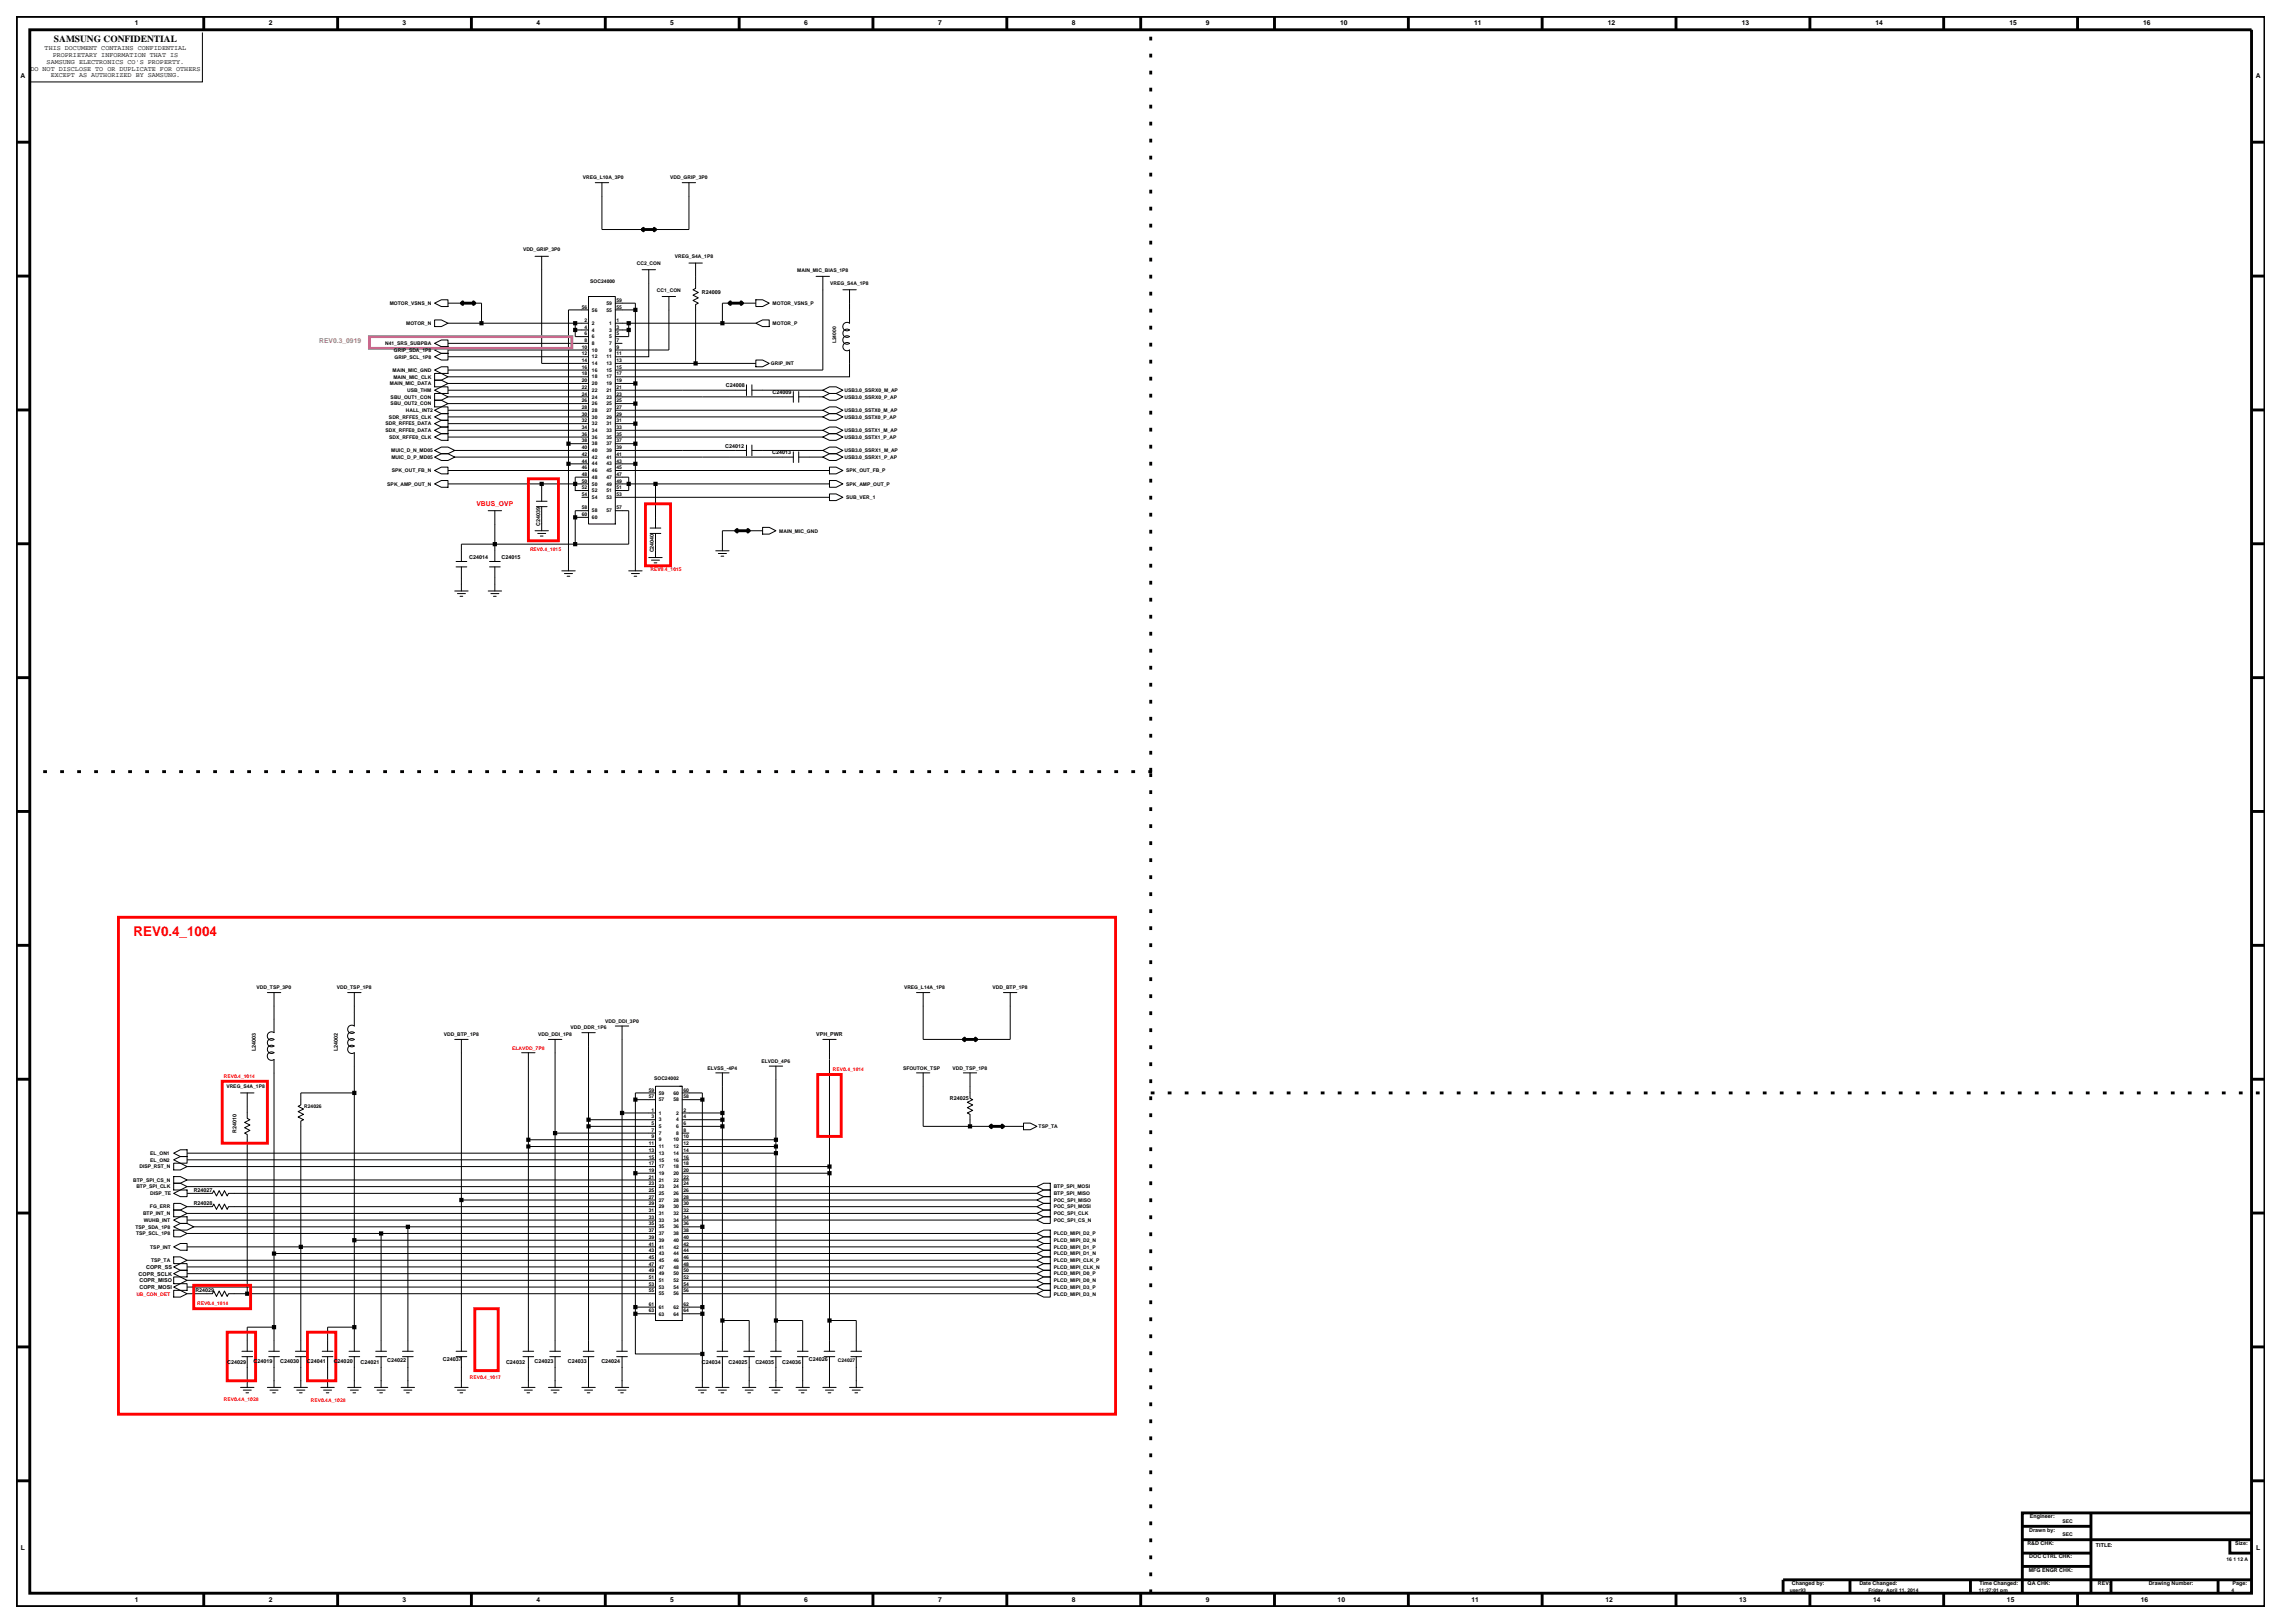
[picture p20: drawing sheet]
<svg xmlns="http://www.w3.org/2000/svg" width="420mm" height="297mm" viewBox="0 0 420 297" stroke-linecap="round" stroke-linejoin="round" font-family="sans-serif">
<defs><g id="words">
<text font-size="2.5" fill="#f00" x="24.4" y="171.2">REV0.4_1004</text>
<text font-size="1.7" x="9.9" y="7.7">SAMSUNG CONFIDENTIAL</text>
<g font-size="1.2">
<text x="24.7" y="4.7">1</text>
<text x="49.2" y="4.7">2</text>
<text x="73.7" y="4.7">3</text>
<text x="98.2" y="4.7">4</text>
<text x="122.7" y="4.7">5</text>
<text x="147.2" y="4.7">6</text>
<text x="171.7" y="4.7">7</text>
<text x="196.2" y="4.7">8</text>
<text x="220.7" y="4.7">9</text>
<text x="245.3" y="4.7">10</text>
<text x="269.8" y="4.7">11</text>
<text x="294.3" y="4.7">12</text>
<text x="318.7" y="4.7">13</text>
<text x="343.2" y="4.7">14</text>
<text x="367.7" y="4.7">15</text>
<text x="392.2" y="4.7">16</text>
<text x="8.2" y="9.2">THIS DOCUMENT CONTAINS CONFIDENTIAL</text>
<text x="8.5" y="11.7">SAMSUNG ELECTRONICS CO'S PROPERTY.</text>
<text x="9.6" y="10.5">PROPRIETARY INFORMATION THAT IS</text>
<text x="3.8" y="14.2">A</text>
<text x="5.6" y="12.9">DO NOT DISCLOSE TO OR DUPLICATE FOR OTHERS</text>
<text x="9.3" y="14.1">EXCEPT AS AUTHORIZED BY SAMSUNG.</text>
<text x="412.8" y="14.2">A</text>
<text x="3.8" y="283.7">L</text>
<text x="412.9" y="283.7">L</text>
<text x="24.7" y="293.2">1</text>
<text x="49.2" y="293.2">2</text>
<text x="73.7" y="293.2">3</text>
<text x="98.2" y="293.2">4</text>
<text x="122.7" y="293.2">5</text>
<text x="147.2" y="293.2">6</text>
<text x="171.7" y="293.2">7</text>
<text x="196.2" y="293.2">8</text>
<text x="220.7" y="293.2">9</text>
<text x="244.8" y="293.2">10</text>
<text x="269.3" y="293.2">11</text>
<text x="293.8" y="293.2">12</text>
<text x="318.3" y="293.2">13</text>
<text x="342.8" y="293.2">14</text>
<text x="367.3" y="293.2">15</text>
<text x="391.8" y="293.2">16</text>
</g>
<text font-size="1.2" fill="#9f5f9f" x="58.4" y="62.8">REV0.3_0919</text>
<text font-size="1.2" fill="#f00" x="87.2" y="92.7">VBUS_OVP</text>
<g font-size="1">
<text x="128.4" y="53.8">R24009</text>
<text x="132.8" y="70.9">C24008</text>
<text x="141.4" y="72.1">C24009</text>
<text x="132.7" y="81.9">C24012</text>
<text x="141.3" y="83.1">C24013</text>
<text x="98.8" y="96.2" transform="rotate(-90 98.8 96.2)">C24039</text>
<text x="119.6" y="101.1" transform="rotate(-90 119.6 101.1)">C24040</text>
<text x="85.9" y="102.3">C24014</text>
<text x="91.8" y="102.3">C24015</text>
<text x="149.4" y="189.6">VPH_PWR</text>
<text x="46.8" y="192.3" transform="rotate(-90 46.8 192.3)">L24003</text>
<text x="61.8" y="192.3" transform="rotate(-90 61.8 192.3)">L24002</text>
<text x="173.8" y="201.2">R24025</text>
<text x="43.3" y="207.3" transform="rotate(-90 43.3 207.3)">R24010</text>
<text x="35.5" y="218.1">R24027</text>
<text x="35.5" y="220.5">R24028</text>
<text x="25.4" y="233.4">COPR_SCLK</text>
<text x="26.7" y="232.2">COPR_SS</text>
<text x="25.5" y="234.6">COPR_MISO</text>
<text x="25.5" y="235.9">COPR_MOSI</text>
<text x="35.8" y="236.4">R24029</text>
<text x="41.6" y="249.6">C24029</text>
<text x="46.4" y="249.4">C24019</text>
<text x="51.3" y="249.4">C24030</text>
<text x="56.2" y="249.4">C24041</text>
<text x="61.1" y="249.4">C24020</text>
<text x="66" y="249.6">C24021</text>
<text x="70.9" y="249.3">C24022</text>
<text x="81.1" y="249.1">C24037</text>
<text x="92.6" y="249.6">C24032</text>
<text x="97.8" y="249.4">C24023</text>
<text x="103.9" y="249.4">C24033</text>
<text x="110.1" y="249.4">C24024</text>
<text x="128.4" y="249.6">C24034</text>
<text x="133.3" y="249.6">C24025</text>
<text x="138.2" y="249.6">C24035</text>
<text x="143.1" y="249.6">C24036</text>
<text x="148" y="249.1">C24026</text>
<text x="371.4" y="280.2">Drawn by:</text>
<text x="371.5" y="277.8">Engineer:</text>
<text x="371" y="282.7">R&amp;D CHK:</text>
<text x="371.3" y="287.6">MFG ENGR CHK:</text>
<text x="371.4" y="285.2">DOC CTRL CHK:</text>
<text x="383.6" y="283">TITLE:</text>
<text x="409.1" y="282.7">Size:</text>
<text x="327.9" y="290.1">Changed by:</text>
<text x="340.3" y="290.1">Date Changed:</text>
<text x="362.2" y="290.1">Time Changed:</text>
<text x="371.1" y="290.1">QA CHK:</text>
<text x="383.9" y="290.1">REV:</text>
<text x="393.2" y="290.1">Drawing Number:</text>
<text x="408.6" y="290.1">Page:</text>
</g>
<g font-size=".9">
<text x="106.6" y="32.8">VREG_L10A_3P0</text>
<text x="122.7" y="32.8">VDD_GRIP_3P0</text>
<text x="95.7" y="46">VDD_GRIP_3P0</text>
<text x="123.5" y="47.2">VREG_S4A_1P8</text>
<text x="108" y="51.8">SOC24000</text>
<text x="116.5" y="48.5">CC2_CON</text>
<text x="120.2" y="53.4">CC1_CON</text>
<text x="145.9" y="49.7">MAIN_MIC_BIAS_1P8</text>
<text x="152" y="52.1">VREG_S4A_1P8</text>
<text x="71.3" y="55.8">MOTOR_VSNS_N</text>
<text x="74.3" y="59.5">MOTOR_N</text>
<text x="106.5" y="56.5">56</text>
<text x="107" y="58.9">2</text>
<text x="108.3" y="57">56</text>
<text x="108.3" y="59.5">2</text>
<text x="111" y="57">55</text>
<text x="111" y="55.8">59</text>
<text x="111.5" y="59.5">1</text>
<text x="112.8" y="56.5">55</text>
<text x="112.8" y="55.2">59</text>
<text x="112.8" y="58.9">1</text>
<text x="141.4" y="59.5">MOTOR_P</text>
<text x="141.4" y="55.8">MOTOR_VSNS_P</text>
<text x="70.5" y="63.2">N41_SRS_SUBPBA</text>
<text x="72.1" y="64.4">GRIP_SDA_1P8</text>
<text x="72.2" y="65.6">GRIP_SCL_1P8</text>
<text x="106.5" y="63.8">10</text>
<text x="106.5" y="65">12</text>
<text x="107" y="61.3">6</text>
<text x="107" y="62.6">8</text>
<text x="107" y="60.1">4</text>
<text x="108.3" y="63.1">8</text>
<text x="108.3" y="61.9">6</text>
<text x="108.3" y="60.7">4</text>
<text x="108.3" y="64.4">10</text>
<text x="108.3" y="65.6">12</text>
<text x="111" y="65.6">11</text>
<text x="111.5" y="63.1">7</text>
<text x="111.5" y="64.4">9</text>
<text x="111.5" y="61.9">5</text>
<text x="111.5" y="60.7">3</text>
<text x="112.8" y="65">11</text>
<text x="112.8" y="62.6">7</text>
<text x="112.8" y="63.8">9</text>
<text x="112.8" y="61.3">5</text>
<text x="112.8" y="60.1">3</text>
<text x="153" y="62.8" transform="rotate(-90 153 62.8)">L24000</text>
<text x="71.3" y="70.5">MAIN_MIC_DATA</text>
<text x="71.9" y="68">MAIN_MIC_GND</text>
<text x="72" y="69.3">MAIN_MIC_CLK</text>
<text x="74.5" y="71.7">USB_THM</text>
<text x="106.5" y="67.5">16</text>
<text x="106.5" y="68.7">18</text>
<text x="106.5" y="69.9">20</text>
<text x="106.5" y="71.2">22</text>
<text x="106.5" y="66.3">14</text>
<text x="108.3" y="68">16</text>
<text x="108.3" y="69.3">18</text>
<text x="108.3" y="70.5">20</text>
<text x="108.3" y="71.7">22</text>
<text x="108.3" y="66.8">14</text>
<text x="111" y="69.3">17</text>
<text x="111" y="70.5">19</text>
<text x="111" y="71.7">21</text>
<text x="111" y="66.8">13</text>
<text x="111" y="68">15</text>
<text x="112.8" y="68.7">17</text>
<text x="112.8" y="69.9">19</text>
<text x="112.8" y="71.2">21</text>
<text x="112.8" y="66.3">13</text>
<text x="112.8" y="67.5">15</text>
<text x="141.1" y="66.8">GRIP_INT</text>
<text x="154.6" y="71.7">USB3.0_SSRX0_M_AP</text>
<text x="70.5" y="77.9">SDR_RFFE5_DATA</text>
<text x="71.2" y="76.6">SDR_RFFE5_CLK</text>
<text x="71.5" y="74.2">SBU_OUT2_CON</text>
<text x="71.5" y="72.9">SBU_OUT1_CON</text>
<text x="74.3" y="75.4">HALL_INT2</text>
<text x="106.5" y="76.1">30</text>
<text x="106.5" y="77.3">32</text>
<text x="106.5" y="72.4">24</text>
<text x="106.5" y="73.6">26</text>
<text x="106.5" y="74.8">28</text>
<text x="108.3" y="76.6">30</text>
<text x="108.3" y="77.8">32</text>
<text x="108.3" y="72.9">24</text>
<text x="108.3" y="74.2">26</text>
<text x="108.3" y="75.4">28</text>
<text x="111" y="77.8">31</text>
<text x="111" y="72.9">23</text>
<text x="111" y="74.2">25</text>
<text x="111" y="75.4">27</text>
<text x="111" y="76.6">29</text>
<text x="112.8" y="77.3">31</text>
<text x="112.8" y="72.4">23</text>
<text x="112.8" y="73.6">25</text>
<text x="112.8" y="74.8">27</text>
<text x="112.8" y="76.1">29</text>
<text x="154.6" y="75.4">USB3.0_SSTX0_M_AP</text>
<text x="154.6" y="76.6">USB3.0_SSTX0_P_AP</text>
<text x="154.6" y="72.9">USB3.0_SSRX0_P_AP</text>
<text x="70.6" y="79.1">SDX_RFFE0_DATA</text>
<text x="71.2" y="80.3">SDX_RFFE0_CLK</text>
<text x="71.6" y="82.8">MUIC_D_N_MD05</text>
<text x="71.6" y="84">MUIC_D_P_MD05</text>
<text x="106.5" y="80.9">38</text>
<text x="106.5" y="82.2">40</text>
<text x="106.5" y="83.4">42</text>
<text x="106.5" y="78.5">34</text>
<text x="106.5" y="79.7">36</text>
<text x="108.3" y="81.5">38</text>
<text x="108.3" y="82.7">40</text>
<text x="108.3" y="83.9">42</text>
<text x="108.3" y="79.1">34</text>
<text x="108.3" y="80.3">36</text>
<text x="111" y="82.7">39</text>
<text x="111" y="83.9">41</text>
<text x="111" y="79.1">33</text>
<text x="111" y="80.3">35</text>
<text x="111" y="81.5">37</text>
<text x="112.8" y="80.9">37</text>
<text x="112.8" y="82.2">39</text>
<text x="112.8" y="83.4">41</text>
<text x="112.8" y="78.5">33</text>
<text x="112.8" y="79.7">35</text>
<text x="154.6" y="82.8">USB3.0_SSRX1_M_AP</text>
<text x="154.6" y="84">USB3.0_SSRX1_P_AP</text>
<text x="154.6" y="80.3">USB3.0_SSTX1_P_AP</text>
<text x="154.6" y="79.1">USB3.0_SSTX1_M_AP</text>
<text x="70.9" y="88.9">SPK_AMP_OUT_N</text>
<text x="71.7" y="86.4">SPK_OUT_FB_N</text>
<text x="106.5" y="89.5">52</text>
<text x="106.5" y="84.6">44</text>
<text x="106.5" y="85.8">46</text>
<text x="106.5" y="87.1">48</text>
<text x="106.5" y="88.3">50</text>
<text x="108.3" y="86.4">46</text>
<text x="108.3" y="87.6">48</text>
<text x="108.3" y="88.8">50</text>
<text x="108.3" y="85.2">44</text>
<text x="111" y="86.4">45</text>
<text x="111" y="87.6">47</text>
<text x="111" y="88.8">49</text>
<text x="111" y="85.2">43</text>
<text x="112.8" y="85.8">45</text>
<text x="112.8" y="87.1">47</text>
<text x="112.8" y="88.3">49</text>
<text x="112.8" y="89.5">51</text>
<text x="112.8" y="84.6">43</text>
<text x="154.9" y="88.9">SPK_AMP_OUT_P</text>
<text x="154.9" y="86.4">SPK_OUT_FB_P</text>
<text x="106.5" y="94.4">60</text>
<text x="106.5" y="90.8">54</text>
<text x="106.5" y="93.2">58</text>
<text x="108.3" y="95">60</text>
<text x="108.3" y="90.1">52</text>
<text x="108.3" y="91.3">54</text>
<text x="108.3" y="93.8">58</text>
<text x="111" y="91.3">53</text>
<text x="111" y="93.8">57</text>
<text x="111" y="90.1">51</text>
<text x="112.8" y="90.8">53</text>
<text x="112.8" y="93.2">57</text>
<text x="154.9" y="91.3">SUB_VER_1</text>
<text x="142.6" y="97.4">MAIN_MIC_GND</text>
<text x="47" y="181">VDD_TSP_3P0</text>
<text x="61.7" y="181">VDD_TSP_1P8</text>
<text x="165.4" y="181">VREG_L14A_1P8</text>
<text x="181.7" y="181">VDD_BTP_1P8</text>
<text x="81.2" y="189.6">VDD_BTP_1P8</text>
<text x="98.5" y="189.6">VDD_DDI_1P8</text>
<text x="104.4" y="188.4">VDD_DDR_1P6</text>
<text x="110.8" y="187.2">VDD_DDI_3P0</text>
<text x="119.7" y="197.5">SOC24002</text>
<text x="129.5" y="195.7">ELVSS_-4P4</text>
<text x="139.4" y="194.5">ELVDD_4P6</text>
<text x="165.3" y="195.7">SFOUTOK_TSP</text>
<text x="174.3" y="195.7">VDD_TSP_1P8</text>
<text x="41.4" y="199.1">VREG_S4A_1P8</text>
<text x="55.7" y="202.8">R24026</text>
<text x="118.7" y="199.7">59</text>
<text x="118.7" y="201">57</text>
<text x="119.2" y="203.4">1</text>
<text x="120.6" y="201.5">57</text>
<text x="120.6" y="200.3">59</text>
<text x="120.6" y="204">1</text>
<text x="123.2" y="201.5">58</text>
<text x="123.2" y="200.3">60</text>
<text x="123.7" y="204">2</text>
<text x="125.1" y="199.7">60</text>
<text x="125.1" y="201">58</text>
<text x="125.1" y="203.4">2</text>
<text x="118.7" y="209.5">11</text>
<text x="119.2" y="207.1">7</text>
<text x="119.2" y="208.3">9</text>
<text x="119.2" y="205.9">5</text>
<text x="119.2" y="204.6">3</text>
<text x="120.6" y="207.6">7</text>
<text x="120.6" y="208.9">9</text>
<text x="120.6" y="206.4">5</text>
<text x="120.6" y="205.2">3</text>
<text x="123.2" y="208.9">10</text>
<text x="123.7" y="207.6">8</text>
<text x="123.7" y="206.4">6</text>
<text x="123.7" y="205.2">4</text>
<text x="125.1" y="208.3">10</text>
<text x="125.1" y="209.5">12</text>
<text x="125.1" y="207.1">8</text>
<text x="125.1" y="205.9">6</text>
<text x="125.1" y="204.6">4</text>
<text x="190.1" y="206.4">TSP_TA</text>
<text x="25.5" y="213.8">DISP_RST_N</text>
<text x="27.5" y="211.3">EL_ON1</text>
<text x="27.5" y="212.6">EL_ON2</text>
<text x="118.7" y="215.7">21</text>
<text x="118.7" y="212">15</text>
<text x="118.7" y="213.2">17</text>
<text x="118.7" y="214.4">19</text>
<text x="118.7" y="210.8">13</text>
<text x="120.6" y="211.3">13</text>
<text x="120.6" y="212.5">15</text>
<text x="120.6" y="213.8">17</text>
<text x="120.6" y="215">19</text>
<text x="120.6" y="210.1">11</text>
<text x="123.2" y="215">20</text>
<text x="123.2" y="211.3">14</text>
<text x="123.2" y="212.5">16</text>
<text x="123.2" y="213.8">18</text>
<text x="123.2" y="210.1">12</text>
<text x="125.1" y="215.7">22</text>
<text x="125.1" y="210.8">14</text>
<text x="125.1" y="212">16</text>
<text x="125.1" y="213.2">18</text>
<text x="125.1" y="214.4">20</text>
<text x="24.4" y="216.2">BTP_SPI_CS_N</text>
<text x="25" y="217.5">BTP_SPI_CLK</text>
<text x="27.4" y="221.1">FG_ERR</text>
<text x="27.5" y="218.7">DISP_TE</text>
<text x="118.7" y="220.6">29</text>
<text x="118.7" y="221.8">31</text>
<text x="118.7" y="216.9">23</text>
<text x="118.7" y="218.1">25</text>
<text x="118.7" y="219.3">27</text>
<text x="120.6" y="221.1">29</text>
<text x="120.6" y="216.2">21</text>
<text x="120.6" y="217.4">23</text>
<text x="120.6" y="218.7">25</text>
<text x="120.6" y="219.9">27</text>
<text x="123.2" y="219.9">28</text>
<text x="123.2" y="221.1">30</text>
<text x="123.2" y="216.2">22</text>
<text x="123.2" y="217.4">24</text>
<text x="123.2" y="218.7">26</text>
<text x="125.1" y="220.6">30</text>
<text x="125.1" y="221.8">32</text>
<text x="125.1" y="216.9">24</text>
<text x="125.1" y="218.1">26</text>
<text x="125.1" y="219.3">28</text>
<text x="192.8" y="217.5">BTP_SPI_MOSI</text>
<text x="192.8" y="218.7">BTP_SPI_MISO</text>
<text x="192.8" y="219.9">POC_SPI_MISO</text>
<text x="192.8" y="221.1">POC_SPI_MOSI</text>
<text x="24.8" y="224.8">TSP_SDA_1P8</text>
<text x="24.9" y="226">TSP_SCL_1P8</text>
<text x="26.2" y="222.4">BTP_INT_N</text>
<text x="26.3" y="223.6">WUHB_INT</text>
<text x="118.7" y="224.2">35</text>
<text x="118.7" y="225.5">37</text>
<text x="118.7" y="226.7">39</text>
<text x="118.7" y="227.9">41</text>
<text x="118.7" y="223">33</text>
<text x="120.6" y="224.8">35</text>
<text x="120.6" y="226">37</text>
<text x="120.6" y="227.2">39</text>
<text x="120.6" y="222.3">31</text>
<text x="120.6" y="223.6">33</text>
<text x="123.2" y="224.8">36</text>
<text x="123.2" y="226">38</text>
<text x="123.2" y="227.2">40</text>
<text x="123.2" y="222.3">32</text>
<text x="123.2" y="223.6">34</text>
<text x="125.1" y="227.9">42</text>
<text x="125.1" y="224.2">36</text>
<text x="125.1" y="225.5">38</text>
<text x="125.1" y="226.7">40</text>
<text x="125.1" y="223">34</text>
<text x="192.8" y="222.4">POC_SPI_CLK</text>
<text x="192.8" y="223.6">POC_SPI_CS_N</text>
<text x="192.8" y="226">PLCD_MIPI_D2_P</text>
<text x="192.8" y="227.3">PLCD_MIPI_D2_N</text>
<text x="27.5" y="228.5">TSP_INT</text>
<text x="27.7" y="230.9">TSP_TA</text>
<text x="118.7" y="229.1">43</text>
<text x="118.7" y="230.4">45</text>
<text x="118.7" y="231.6">47</text>
<text x="118.7" y="232.8">49</text>
<text x="120.6" y="229.7">43</text>
<text x="120.6" y="230.9">45</text>
<text x="120.6" y="232.1">47</text>
<text x="120.6" y="233.4">49</text>
<text x="120.6" y="228.5">41</text>
<text x="123.2" y="233.4">50</text>
<text x="123.2" y="228.5">42</text>
<text x="123.2" y="229.7">44</text>
<text x="123.2" y="230.9">46</text>
<text x="123.2" y="232.1">48</text>
<text x="125.1" y="232.8">50</text>
<text x="125.1" y="229.1">44</text>
<text x="125.1" y="230.4">46</text>
<text x="125.1" y="231.6">48</text>
<text x="192.8" y="229.7">PLCD_MIPI_D1_N</text>
<text x="192.8" y="230.9">PLCD_MIPI_CLK_P</text>
<text x="192.8" y="232.2">PLCD_MIPI_CLK_N</text>
<text x="192.8" y="233.4">PLCD_MIPI_D0_P</text>
<text x="192.8" y="228.5">PLCD_MIPI_D1_P</text>
<text x="118.7" y="238.9">61</text>
<text x="118.7" y="234">51</text>
<text x="118.7" y="235.3">53</text>
<text x="118.7" y="236.5">55</text>
<text x="120.6" y="239.5">61</text>
<text x="120.6" y="234.6">51</text>
<text x="120.6" y="235.8">53</text>
<text x="120.6" y="237">55</text>
<text x="123.2" y="239.5">62</text>
<text x="123.2" y="234.6">52</text>
<text x="123.2" y="235.8">54</text>
<text x="123.2" y="237">56</text>
<text x="125.1" y="238.9">62</text>
<text x="125.1" y="234">52</text>
<text x="125.1" y="235.3">54</text>
<text x="125.1" y="236.5">56</text>
<text x="192.8" y="234.6">PLCD_MIPI_D0_N</text>
<text x="192.8" y="235.8">PLCD_MIPI_D3_P</text>
<text x="192.8" y="237.1">PLCD_MIPI_D3_N</text>
<text x="118.7" y="240.2">63</text>
<text x="120.6" y="240.7">63</text>
<text x="123.2" y="240.7">64</text>
<text x="125.1" y="240.2">64</text>
<text x="153.3" y="249.3">C24027</text>
<text x="377.5" y="278.7">SEC</text>
<text x="377.5" y="281.1">SEC</text>
<text x="407.5" y="285.7">16 1 12 A</text>
<text x="327.5" y="291.2">user93</text>
<text x="341.9" y="291.2">Friday, April 11, 2014</text>
<text x="362.1" y="291.2">11:27:01 pm</text>
<text x="408.4" y="291.2">4</text>
</g>
<g font-size=".9" fill="#f00">
<text x="97" y="100.8">REV0.4_1015</text>
<text x="119" y="104.5">REV0.4_1015</text>
<text x="41" y="197.2">REV0.4_1014</text>
<text x="93.7" y="192">ELAVDD_7P8</text>
<text x="152.4" y="196">REV0.4_1014</text>
<text x="25" y="237.1">UB_CON_DET</text>
<text x="36.1" y="238.9">REV0.4_1014</text>
<text x="41" y="256.3">REV0.4A_1028</text>
<text x="56.9" y="256.6">REV0.4A_1028</text>
<text x="86" y="252.3">REV0.4_1017</text>
</g>
</g></defs>
<!-- layer: MFD Layer /idea/tmp/Extended-Print.kj100.kim.sheet4.16.mfd -->
<g fill="none" stroke="#000" stroke-width=".18">
<path d="M37 5.9v9.1h-31.5M108.9 33.4h2.5M110.2 33.4v8.6h7.3M124.8 33.4h2.5M126.1 33.4v8.6h-6.1M79.5 58.5h1.3l1.2 .6-1.2 .7h-1.3zM79.5 55.5l1.3-.6h1.2v1.2h-1.2zM82 59.1h6.1M82 55.5h2.4M86.9 55.5h1.2v3.6h17.2M97.9 46.9h2.5M99.1 46.9v19.6h8.6"/>
<path d="M105.3 59.1v1.3h2.4M105.3 59.1h2.4M107.7 54.3h4.9v41.6h-4.9zM107.7 54.3h.5M107.7 56.7h-3.7v47.8M112.6 55.5h3.7v49M112.6 59.1h25.7M112.6 56.7h3.7M115.1 59.1v2.5h-2.5M117.5 49.4h2.5M118.7 49.4v15.9h-6.1M121.2 54.3h2.4"/>
<path d="M122.4 54.3v9.7h-9.8M126.1 48.1h2.4M127.3 48.1v4.7l-.5 .2 1 .5-1 .5 1 .5-1 .5 1 .5-.5 .2v10.8M133.4 55.5h-1.2v3.6M135.9 55.5h2.4M138.3 54.9h1.3l1.2 .6-1.2 .6h-1.3zM138.3 59.1l1.3-.6h1.2v1.3h-1.2zM149.3 50.6h2.5M150.6 50.6v17.1h-38M154.3 53h2.4M155.5 53v6.1a.77 .77 0 0 0-1.1 .1 .77 .77 0 0 0 0 1.1 .77 .77 0 0 0 1.1 .1 .76 .76 0 0 0-1 .1 .76 .76 0 0 0 0 1 .76 .76 0 0 0 1 .1 .78 .78 0 0 0-1.1 .1 .78 .78 0 0 0 0 1 .78 .78 0 0 0 1.1 .1 .76 .76 0 0 0-1 .1 .76 .76 0 0 0-.1 1 .76 .76 0 0 0 1.1 .1v5h-42.9M79.5 69.6h1.3l1.2 .6-1.2 .6h-1.3z"/>
<path d="M79.5 67.7l1.3-.6h1.2v1.2h-1.2zM79.5 64l1.3-.6h1.2v1.3h-1.2zM79.5 73.2h1.3l1.2 .7-1.2 .6h-1.3zM79.5 62.8l1.3-.6h1.2v1.2h-1.2zM79.5 71.4l1.3-.6h1.2v1.2h-1.2zM79.5 65.3l1.3-.6h1.2v1.2h-1.2zM79.5 75.1l1.3-.6h1.2v1.2h-1.2zM79.5 80l1.3-.6h1.2v1.2h-1.2zM79.5 77.5l1.3-.6h1.2v1.2h-1.2zM79.5 76.3l1.3-.6h1.2v1.2h-1.2zM79.5 78.7l1.3-.6h1.2v1.3h-1.2zM79.5 72h1.3l1.2 .6-1.2 .6h-1.3z"/>
<path d="M79.5 68.3h1.3l1.2 .7-1.2 .6h-1.3zM82 72.6h25.7M82 71.4h25.7M82 62.8h25.7M82 64h25.7M82 65.3h25.7M82 67.7h25.7M82 69h25.7M82 70.2h25.7M82 73.9h25.7M82 75.1h25.7M82 76.3h25.7"/>
<path d="M82 77.5h25.7M82 78.7h25.7M82 80h25.7M105.3 60.4v1.2h2.4M112.6 72.6h32.6M112.6 71.4h24M112.6 60.4h2.5M112.6 62.8h1.2M112.6 66.5h25.7M112.6 70.2h3.7M112.6 73.9h3.7M112.6 75.1h38"/>
<path d="M112.6 76.3h38M112.6 77.5h3.7M112.6 78.7h38M112.6 80h38M136.6 70.4v2M137.6 71.4h13M137.6 70.4v2M138.3 65.9h1.3l1.2 .6-1.2 .6h-1.3zM145.2 71.6v2M146.2 71.6v2M146.2 72.6h4.4M150.6 76.3l1.2-.6h1.2l1.3 .6-1.3 .6h-1.2z"/>
<path d="M150.6 80l1.2-.6h1.2l1.3 .6-1.3 .6h-1.2zM150.6 78.7l1.2-.6h1.2l1.3 .6-1.3 .7h-1.2zM150.6 75.1l1.2-.6h1.2l1.3 .6-1.3 .6h-1.2zM150.6 72.6l1.2-.6h1.2l1.3 .6-1.3 .6h-1.2zM150.6 71.4l1.2-.6h1.2l1.3 .6-1.3 .6h-1.2zM79.5 82.4l1.3-.6h1.2l1.2 .6-1.2 .6h-1.2zM79.5 86.1l1.3-.6h1.2v1.2h-1.2zM79.5 88.5l1.3-.6h1.2v1.3h-1.2zM79.5 83.6l1.3-.6h1.2l1.2 .6-1.2 .7h-1.2zM82 86.1h25.7M82 88.5h25.7M83.2 82.4h24.5"/>
<path d="M83.2 83.6h24.5M89.3 93.5h2.5M90.6 93.5v6.1h14.7M97.9 97.1h2.5M98.2 92.7h1.9M98.2 91.7h1.9M98.4 97.6h1.5M98.9 98.1h.5M99.1 88.5v3.2M99.1 92.7v4.4M104 81.2h3.7M104 84.9h3.7"/>
<path d="M105.3 94.7h2.4M106.5 91h1.2M107.7 87.3h-2.4v2.5h2.4M107.7 93.5h-2.4v6.1M112.6 83.6h32.6M112.6 93.5h2.5v6.1h-9.8M112.6 82.4h24M112.6 81.2h3.7M112.6 84.9h3.7M112.6 86.1h39.2M112.6 87.3h2.5v2.5h-2.5M112.6 88.5h39.2"/>
<path d="M112.6 91h39.2M119 97.6h1.9M119 96.6h1.9M120 88.5v8.1M120 97.6v4.4M134.7 97.1h-2.5v3.7M136.6 81.4v2M137.1 97.1h2.5M137.6 81.4v2M137.6 82.4h13M139.6 96.5h1.2l1.2 .6-1.2 .6h-1.2zM145.2 82.7v1.9"/>
<path d="M146.2 83.6h4.4M146.2 82.7v1.9M150.6 82.4l1.2-.6h1.2l1.3 .6-1.3 .6h-1.2zM150.6 83.6l1.2-.6h1.2l1.3 .6-1.3 .7h-1.2zM151.8 87.9h1.2l1.3 .6-1.3 .7h-1.2zM151.8 85.5h1.2l1.3 .6-1.3 .6h-1.2zM151.8 90.4h1.2l1.3 .6-1.3 .6h-1.2zM83.2 108.1h2.5M83.5 103.7h1.9M83.5 102.7h1.9M83.7 108.6h1.5M84.2 109.1h.5"/>
<path d="M84.4 102.7v-3.1h6.2v3.1M84.4 103.7v4.4M89.3 108.1h2.5M89.6 103.7h1.9M89.6 102.7h1.9M89.8 108.6h1.5M90.3 109.1h.5M90.6 103.7v4.4M102.8 104.5h2.5M103.3 105h1.5M103.8 105.4h.5M115.1 104.5h2.4"/>
<path d="M115.6 105h1.4M116 105.4h.5M118.7 102h2.5M119.2 102.5h1.5M119.7 103h.5M131 100.8h2.4M131.5 101.3h1.4M132 101.8h.5M44 200h2.5M45.2 200v4.6l.5 .3-.9 .5 .9 .5-.9 .5 .9 .5-.9 .4 .4 .3v29.1M48.9 181.6h2.5M50.1 181.6l.1 7.4a.77 .77 0 0 0-1.1 .1 .77 .77 0 0 0 0 1 .77 .77 0 0 0 1 .1 .76 .76 0 0 0-1 .1 .76 .76 0 0 0 0 1 .76 .76 0 0 0 1 .1 .76 .76 0 0 0-1 .1 .76 .76 0 0 0 0 1 .76 .76 0 0 0 1 .1 .77 .77 0 0 0-1 .1 .77 .77 0 0 0 0 1.1 .77 .77 0 0 0 1.1 .1"/>
<path d="M50.1 193.9v53.4M63.6 181.6h2.5M64.8 181.6v6.1a.76 .76 0 0 0-1 .1 .76 .76 0 0 0 0 1.1 .76 .76 0 0 0 1 .1 .77 .77 0 0 0-1 .1 .77 .77 0 0 0 0 1 .77 .77 0 0 0 1 .1 .76 .76 0 0 0-1 .1 .76 .76 0 0 0 0 1 .76 .76 0 0 0 1 .1 .76 .76 0 0 0-1 .1 .76 .76 0 0 0 0 1 .76 .76 0 0 0 1 .1v7.4M64.8 200h-9.7v2.2l-.5 .2 .9 .5-.9 .5 .9 .5-.9 .5 .9 .5-.4 .2v42.2M64.8 200v26.9h55.2M83.2 190.2h2.5M84.4 190.2v57.1M95.5 192.6h2.4M96.7 192.6v54.7M100.4 190.2h2.4M101.6 190.2v57.1M106.5 189h2.4"/>
<path d="M107.7 189v58.3M112.6 187.7h2.5M113.8 187.7v59.6M120 200h-3.7v40.4M120 198.8h4.8v42.8h-4.8zM124.4 198.8h.4M124.8 200h3.7v53.9M131 196.3h2.4M132.2 196.3v9.8M140.8 195.1h2.4M142 195.1v15.9M150.6 190.2h2.4"/>
<path d="M151.8 190.2v57.1M167.7 196.3h2.5M167.7 181.6h2.5M168.9 181.6v8.6h7.4M168.9 196.3v9.8h12.3M176.3 196.3h2.4M177.5 196.3v4.7l.5 .2-1 .5 1 .5-1 .5 1 .5-1 .5 .5 .2v2.2M183.6 181.6h2.5M184.9 181.6v8.6h-6.2M31.8 215.3h1.2l1.2 .6-1.2 .6h-1.2zM31.8 212.8h1.2l1.2 .7-1.2 .6h-1.2zM31.8 216.5h1.2l1.2 .6-1.2 .7h-1.2z"/>
<path d="M31.8 218.4l1.2-.6h1.2v1.2h-1.2zM31.8 212.2l1.2-.6h1.2v1.2h-1.2zM31.8 211l1.2-.6h1.2v1.2h-1.2zM34.2 218.4h4.7l.2-.5 .5 .9 .5-.9 .5 .9 .5-.9 .5 .9 .2-.4h78.2M34.2 211h85.8M34.2 215.9h85.8M34.2 212.2h85.8M34.2 213.5h85.8M34.2 217.1h85.8M84.4 219.6h35.6M96.7 208.6h23.3M96.7 209.8h23.3"/>
<path d="M101.6 207.3h18.4M107.7 204.9h12.3M107.7 206.1h12.3M113.8 203.7h6.2M116.3 214.7h3.7M116.3 201.2h3.7M124.8 203.7h7.4M124.8 204.9h7.4M124.8 206.1h7.4M124.8 207.3h1.3M124.8 208.6h17.2M124.8 209.8h17.2"/>
<path d="M124.8 211h17.2M124.8 212.2h1.3M124.8 213.5h27M124.8 214.7h27M124.8 215.9h1.3M124.8 217.1h65M124.8 218.4h65M124.8 219.6h65M124.8 201.2h3.7M132.2 206.1v35.5h4.9v5.7M142 211v30.6h4.9v5.7M183.6 206.1h3.7"/>
<path d="M187.3 205.5h1.2l1.3 .6-1.3 .6h-1.2zM189.8 218.4l1.2-.6h1.2v1.2h-1.2zM189.8 217.1l1.2-.6h1.2v1.3h-1.2zM189.8 219.6l1.2-.6h1.2v1.2h-1.2zM31.8 230h1.2l1.2 .6-1.2 .6h-1.2zM31.8 220.2h1.2l1.2 .6-1.2 .6h-1.2zM31.8 233.7h1.2l1.2 .6-1.2 .6h-1.2zM31.8 221.4h1.2l1.2 .6-1.2 .7h-1.2zM31.8 236.1h1.2l1.2 .6-1.2 .6h-1.2zM31.8 224.5l1.2-.6h1.2l1.3 .6-1.3 .6h-1.2zM31.8 225.1h1.2l1.2 .6-1.2 .6h-1.2zM31.8 223.3l1.2-.6h1.2v1.2h-1.2z"/>
<path d="M31.8 231.8l1.2-.6h1.2v1.2h-1.2zM31.8 235.5l1.2-.6h1.2v1.2h-1.2zM31.8 233.1l1.2-.7h1.2v1.3h-1.2zM31.8 228.2l1.2-.7h1.2v1.3h-1.2zM34.2 236.7h4.7l.2-.5 .5 1 .5-1 .5 1 .5-1 .5 1 .2-.5h78.2M34.2 228.2h85.8M34.2 220.8h4.7l.2-.5 .5 1 .5-1 .5 1 .5-1 .5 1 .2-.5h78.2M34.2 223.3h85.8M34.2 231.8h85.8M34.2 234.3h85.8M34.2 222h85.8M34.2 225.7h85.8"/>
<path d="M34.2 230.6h85.8M34.2 233.1h85.8M34.2 235.5h85.8M35.5 224.5h84.5M50.1 229.4h69.9M64.8 226.9v20.4M69.7 225.7v21.6M74.6 224.5v22.8M116.3 239.2h3.7M124.8 220.8h65M124.8 222h65M124.8 223.3h65"/>
<path d="M124.8 224.5h3.7M124.8 225.7h65M124.8 226.9h65M124.8 228.2h65M124.8 229.4h65M124.8 230.6h65M124.8 231.8h65M124.8 233.1h65M124.8 234.3h65M124.8 235.5h65M124.8 236.7h65M124.8 239.2h3.7"/>
<path d="M189.8 235.5l1.2-.6h1.2v1.2h-1.2zM189.8 220.8l1.2-.6h1.2v1.2h-1.2zM189.8 229.4l1.2-.6h1.2v1.2h-1.2zM189.8 225.7l1.2-.6h1.2v1.2h-1.2zM189.8 222l1.2-.6h1.2v1.3h-1.2zM189.8 223.3l1.2-.6h1.2v1.2h-1.2zM189.8 230.6l1.2-.6h1.2v1.2h-1.2zM189.8 233.1l1.2-.7h1.2v1.3h-1.2zM189.8 231.8l1.2-.6h1.2v1.2h-1.2zM189.8 236.7l1.2-.6h1.2v1.2h-1.2zM189.8 234.3l1.2-.6h1.2v1.2h-1.2zM189.8 228.2l1.2-.7h1.2v1.3h-1.2z"/>
<path d="M189.8 226.9l1.2-.6h1.2v1.2h-1.2zM44 253.9h2.5M44.3 247.3h1.9M44.3 248.2h1.9M44.5 254.4h1.5M45 254.9h.5M45.2 248.2v5.7M48.9 253.9h2.5M49.2 247.3h1.9M49.2 248.2h1.9M49.4 254.4h1.5M49.9 254.9h.5"/>
<path d="M50.1 242.9h-4.9v4.4M50.1 248.2v5.7M53.8 253.9h2.5M54.1 247.3h1.9M54.1 248.2h1.9M54.3 254.4h1.5M54.8 254.9h.5M55.1 248.2v5.7M58.7 253.9h2.5M59 247.3h1.9M59 248.2h1.9M59.2 254.4h1.5"/>
<path d="M59.7 254.9h.5M60 248.2v5.7M63.6 253.9h2.5M63.9 247.3h1.9M63.9 248.2h1.9M64.1 254.4h1.5M64.6 254.9h.5M64.8 248.2v5.7M64.8 242.9h-4.8v4.4M68.5 253.9h2.5M68.8 247.3h1.9M68.8 248.2h1.9"/>
<path d="M69 254.4h1.5M69.5 254.9h.5M69.7 248.2v5.7M73.4 253.9h2.5M73.7 247.3h1.9M73.7 248.2h1.9M73.9 254.4h1.5M74.4 254.9h.5M74.6 248.2v5.7M83.2 253.9h2.5M83.5 247.3h1.9M83.5 248.2h1.9"/>
<path d="M83.7 254.4h1.5M84.2 254.9h.5M84.4 248.2v5.7M95.5 253.9h2.4M95.7 247.3h2M95.7 248.2h2M96 254.4h1.4M96.4 254.9h.5M96.7 248.2v5.7M100.4 253.9h2.4M100.6 248.2h2M100.6 247.3h2"/>
<path d="M100.9 254.4h1.4M101.3 254.9h.5M101.6 248.2v5.7M106.5 253.9h2.4M106.7 247.3h2M106.7 248.2h2M107 254.4h1.4M107.5 254.9h.5M107.7 248.2v5.7M112.6 253.9h2.5M112.9 247.3h1.9M112.9 248.2h1.9"/>
<path d="M113.1 254.4h1.5M113.6 254.9h.5M113.8 248.2v5.7M116.3 240.4v7.4h12.2M116.3 240.4h3.7M124.8 240.4h3.7M127.3 253.9h2.5M127.8 254.4h1.5M128.3 254.9h.5M131 253.9h2.4M131.2 247.3h2M131.2 248.2h2"/>
<path d="M131.5 254.4h1.4M132 254.9h.5M132.2 241.6v5.7M132.2 248.2v5.7M135.9 253.9h2.4M136.1 247.3h2M136.1 248.2h2M136.4 254.4h1.4M136.9 254.9h.5M137.1 248.2v5.7M140.8 253.9h2.4M141 247.3h2"/>
<path d="M141 248.2h2M141.3 254.4h1.4M141.8 254.9h.4M142 241.6v5.7M142 248.2v5.7M145.7 253.9h2.4M145.9 247.3h2M145.9 248.2h2M146.2 254.4h1.4M146.6 254.9h.5M146.9 248.2v5.7M150.6 253.9h2.4"/>
<path d="M150.8 247.3h2M150.8 248.2h2M151.1 254.4h1.4M151.6 254.9h.4M151.8 241.6h4.9v5.7M151.8 248.2v5.7M155.5 253.9h2.4M155.7 247.3h2M155.7 248.2h2M156 254.4h1.4M156.5 254.9h.5M156.7 248.2v5.7"/>
</g>
<g fill="none" stroke="#000" stroke-width=".53">
<path d="M3 3h411.5v291h-411.5zM5.5 5.5h406.5v286h-406.5zM37.3 3v2.5M61.8 3v2.5M86.3 3v2.5M110.8 3v2.5M135.3 3v2.5M159.8 3v2.5M184.3 3v2.5M208.8 3v2.5M233.2 3v2.5M257.7 3v2.5"/>
<path d="M282.2 3v2.5M306.7 3v2.5M331.2 3v2.5M355.7 3v2.5M380.2 3v2.5M3 26h2.5M412 26h2.5M3 50.5h2.5M84.4 55.5h2.5M84.7 55.2l-.3 .3 .3 .2M86.6 55.2l.3 .3-.3 .2M117.5 42h2.5"/>
<path d="M117.8 41.8l-.3 .2 .3 .2M119.7 41.8l.3 .2-.3 .2M133.4 55.5h2.5M133.7 55.2l-.3 .3 .3 .2M135.6 55.2l.3 .3-.3 .2M412 50.5h2.5M3 75h2.5M412 75h2.5M3 99.5h2.5M134.7 97.1h2.4M134.9 96.9l-.2 .2 .2 .3M136.9 96.9l.2 .2-.2 .3"/>
<path d="M412 99.5h2.5M3 124h2.5M412 124h2.5M3 148.5h2.5M412 148.5h2.5M3 173h2.5M412 173h2.5M3 197.5h2.5M176.3 190.2h2.4M176.5 190l-.2 .2 .2 .2M178.5 190l.2 .2-.2 .2M412 197.5h2.5"/>
<path d="M181.2 206.1h2.4M181.4 205.9l-.2 .2 .2 .3M183.4 205.9l.2 .2-.2 .3M3 222h2.5M412 222h2.5M3 246.5h2.5M412 246.5h2.5M3 271h2.5M370.1 279.3h12.6M382.7 276.8v14.7M412 276.8h-41.9v14.7M412 271h2.5"/>
<path d="M37.3 291.5v2.5M61.8 291.5v2.5M86.3 291.5v2.5M110.8 291.5v2.5M135.3 291.5v2.5M159.8 291.5v2.5M184.3 291.5v2.5M208.8 291.5v2.5M233.2 291.5v2.5M257.7 291.5v2.5M282.2 291.5v2.5M306.7 291.5v2.5"/>
<path d="M331.2 291.5v2.5M338.6 289.1v2.4M355.7 291.5v2.5M360.6 289.1v2.4M370.1 281.7h41.9M370.1 284.2h12.6M370.1 286.6h12.6M380.2 291.5v2.5M386.3 289.1v2.4M405.9 289.1v2.4M408.1 281.7v2.5h3.9M412 289.1h-85.7v2.4"/>
</g>
<g fill="#000" stroke="#000" stroke-width=".53">
<path d="M88 59h.2v.3h-.2z" fill-rule="evenodd"/>
<path d="M105.1 59h.3v.3h-.3z" fill-rule="evenodd"/>
<path d="M114.9 59h.3v.3h-.3z" fill-rule="evenodd"/>
<path d="M116.2 56.6h.2v.2h-.2z" fill-rule="evenodd"/>
<path d="M132.1 59h.2v.3h-.2z" fill-rule="evenodd"/>
<path d="M105.1 60.3h.3v.2h-.3z" fill-rule="evenodd"/>
<path d="M114.9 60.3h.3v.2h-.3z" fill-rule="evenodd"/>
<path d="M116.2 77.4h.2v.2h-.2z" fill-rule="evenodd"/>
<path d="M116.2 73.7h.2v.3h-.2z" fill-rule="evenodd"/>
<path d="M116.2 70h.2v.3h-.2z" fill-rule="evenodd"/>
<path d="M127.2 66.4h.2v.2h-.2z" fill-rule="evenodd"/>
<path d="M90.4 99.4h.3v.3h-.3z" fill-rule="evenodd"/>
<path d="M99 88.4h.3v.3h-.3z" fill-rule="evenodd"/>
<path d="M103.9 84.8h.3v.2h-.3z" fill-rule="evenodd"/>
<path d="M103.9 81.1h.3v.2h-.3z" fill-rule="evenodd"/>
<path d="M105.1 99.4h.3v.3h-.3z" fill-rule="evenodd"/>
<path d="M105.1 94.5h.3v.3h-.3z" fill-rule="evenodd"/>
<path d="M105.1 88.4h.3v.3h-.3z" fill-rule="evenodd"/>
<path d="M114.9 88.4h.3v.3h-.3z" fill-rule="evenodd"/>
<path d="M116.2 84.8h.2v.2h-.2z" fill-rule="evenodd"/>
<path d="M116.2 81.1h.2v.2h-.2z" fill-rule="evenodd"/>
<path d="M119.8 88.4h.3v.3h-.3z" fill-rule="evenodd"/>
<path d="M64.7 199.9h.3v.2h-.3z" fill-rule="evenodd"/>
<path d="M84.3 219.5h.3v.2h-.3z" fill-rule="evenodd"/>
<path d="M96.6 209.7h.2v.2h-.2z" fill-rule="evenodd"/>
<path d="M96.6 208.4h.2v.3h-.2z" fill-rule="evenodd"/>
<path d="M101.5 207.2h.2v.3h-.2z" fill-rule="evenodd"/>
<path d="M107.6 206h.2v.2h-.2z" fill-rule="evenodd"/>
<path d="M107.6 204.8h.2v.2h-.2z" fill-rule="evenodd"/>
<path d="M113.7 203.5h.3v.3h-.3z" fill-rule="evenodd"/>
<path d="M116.2 214.6h.2v.2h-.2z" fill-rule="evenodd"/>
<path d="M116.2 201.1h.2v.2h-.2z" fill-rule="evenodd"/>
<path d="M128.4 201.1h.3v.2h-.3z" fill-rule="evenodd"/>
<path d="M132.1 206h.2v.2h-.2z" fill-rule="evenodd"/>
<path d="M132.1 204.8h.2v.2h-.2z" fill-rule="evenodd"/>
<path d="M132.1 203.5h.2v.3h-.2z" fill-rule="evenodd"/>
<path d="M141.9 210.9h.2v.2h-.2z" fill-rule="evenodd"/>
<path d="M141.9 209.7h.2v.2h-.2z" fill-rule="evenodd"/>
<path d="M141.9 208.4h.2v.3h-.2z" fill-rule="evenodd"/>
<path d="M151.7 214.6h.2v.2h-.2z" fill-rule="evenodd"/>
<path d="M151.7 213.3h.2v.3h-.2z" fill-rule="evenodd"/>
<path d="M177.4 206h.2v.2h-.2z" fill-rule="evenodd"/>
<path d="M45.1 236.6h.3v.3h-.3z" fill-rule="evenodd"/>
<path d="M50 229.3h.3v.2h-.3z" fill-rule="evenodd"/>
<path d="M54.9 228h.3v.3h-.3z" fill-rule="evenodd"/>
<path d="M64.7 226.8h.3v.3h-.3z" fill-rule="evenodd"/>
<path d="M69.6 225.6h.3v.2h-.3z" fill-rule="evenodd"/>
<path d="M74.5 224.4h.3v.2h-.3z" fill-rule="evenodd"/>
<path d="M116.2 239.1h.2v.2h-.2z" fill-rule="evenodd"/>
<path d="M128.4 239.1h.3v.2h-.3z" fill-rule="evenodd"/>
<path d="M128.4 224.4h.3v.2h-.3z" fill-rule="evenodd"/>
<path d="M50 242.7h.3v.3h-.3z" fill-rule="evenodd"/>
<path d="M64.7 242.7h.3v.3h-.3z" fill-rule="evenodd"/>
<path d="M116.2 240.3h.2v.2h-.2z" fill-rule="evenodd"/>
<path d="M128.4 247.6h.3v.3h-.3z" fill-rule="evenodd"/>
<path d="M128.4 240.3h.3v.2h-.3z" fill-rule="evenodd"/>
<path d="M132.1 241.5h.2v.3h-.2z" fill-rule="evenodd"/>
<path d="M141.9 241.5h.2v.3h-.2z" fill-rule="evenodd"/>
<path d="M151.7 241.5h.2v.3h-.2z" fill-rule="evenodd"/>
</g>
<path d="M7.9 141.2h203M210.6 141.2v-135.6M210.6 200h203M210.6 291.5v-150.3" fill="none" stroke="#000" stroke-width=".53" stroke-dasharray=".7 2.4" stroke-linecap="butt"/>
<path d="M67.6 61.6h37.1v2.1h-37.1z" fill="none" stroke="#9f5f9f" stroke-width=".53"/>
<path d="M96.7 87.6h5.5v11.4h-5.5zM118.1 92.2h4.6v11.3h-4.6zM21.7 167.9h182.5v90.9h-182.5zM40.7 197.9h8.2v11.3h-8.2zM149.6 196.6h4.3v11.3h-4.3zM35.5 235.2h10.4v4.3h-10.4zM86.9 239.5h4.3v11.3h-4.3zM41.6 243.8h5.2v8.9h-5.2zM56.3 243.8h5.2v8.9h-5.2z" fill="none" stroke="#f00" stroke-width=".53"/>
<use href="#words"/>
</svg>
